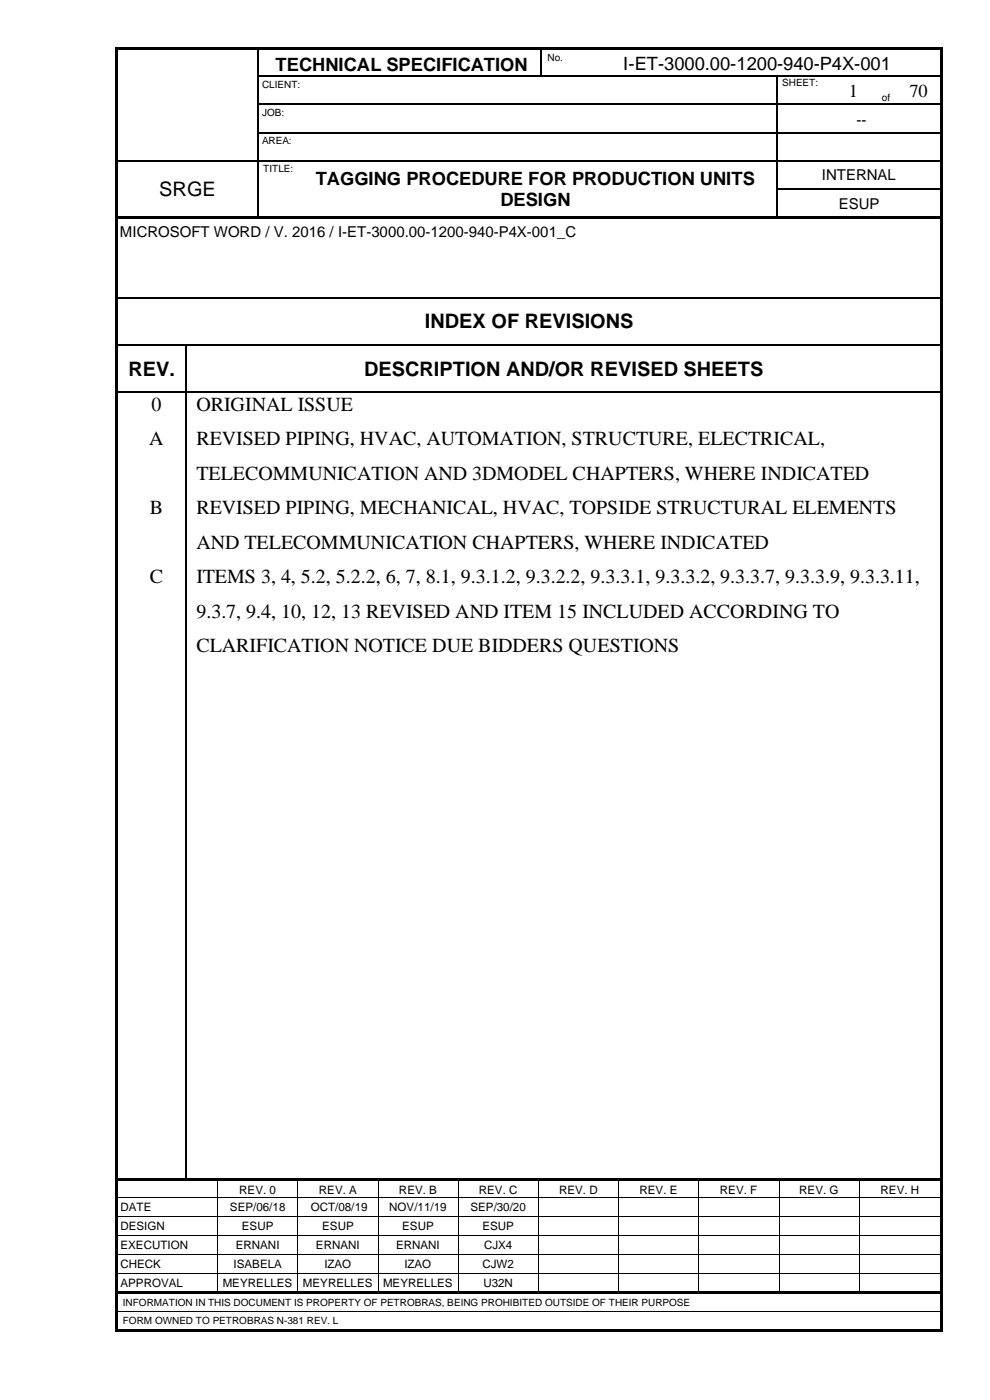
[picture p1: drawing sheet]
<svg xmlns="http://www.w3.org/2000/svg" width="210mm" height="297mm" viewBox="0 0 210 297" stroke-linecap="round" stroke-linejoin="round" font-family="sans-serif">
<defs><g id="words">
<g font-size="4.2">
<text x="33.8" y="41.7">SRGE</text>
<text x="90.1" y="69.7">INDEX OF REVISIONS</text>
<text x="27.3" y="79.7">REV.</text>
<text x="77.2" y="79.7">DESCRIPTION AND/OR REVISED SHEETS</text>
<text x="32.1" y="87.2">0</text>
<text x="41.7" y="87.2">ORIGINAL ISSUE</text>
<text x="31.7" y="94.5">A</text>
<text x="41.7" y="94.5">REVISED PIPING, HVAC, AUTOMATION, STRUCTURE, ELECTRICAL,</text>
<text x="41.7" y="101.8">TELECOMMUNICATION AND 3DMODEL CHAPTERS, WHERE INDICATED</text>
<text x="31.8" y="109.1">B</text>
<text x="41.7" y="109.1">REVISED PIPING, MECHANICAL, HVAC, TOPSIDE STRUCTURAL ELEMENTS</text>
<text x="41.7" y="116.4">AND TELECOMMUNICATION CHAPTERS, WHERE INDICATED</text>
<text x="31.8" y="123.7">C</text>
<text x="41.7" y="123.7">ITEMS 3, 4, 5.2, 5.2.2, 6, 7, 8.1, 9.3.1.2, 9.3.2.2, 9.3.3.1, 9.3.3.2, 9.3.3.7, 9.3.3.9, 9.3.3.11,</text>
<text x="41.7" y="131">9.3.7, 9.4, 10, 12, 13 REVISED AND ITEM 15 INCLUDED ACCORDING TO</text>
<text x="41.7" y="138.3">CLARIFICATION NOTICE DUE BIDDERS QUESTIONS</text>
</g>
<g font-size="3.9">
<text x="58.5" y="15">TECHNICAL SPECIFICATION</text>
<text x="132.2" y="14.9">I-ET-3000.00-1200-940-P4X-001</text>
<text x="180" y="20.5">1</text>
<text x="192.9" y="20.5">70</text>
<text x="67" y="39.3">TAGGING PROCEDURE FOR PRODUCTION UNITS</text>
<text x="106.1" y="43.8">DESIGN</text>
</g>
<g font-size="3.2">
<text x="181.7" y="26.5">--</text>
<text x="174.4" y="38.3">INTERNAL</text>
<text x="177.9" y="44.2">ESUP</text>
<text x="25.5" y="50.2">MICROSOFT WORD / V. 2016 / I-ET-3000.00-1200-940-P4X-001_C</text>
</g>
<g font-size="2.5">
<text x="25.5" y="257">DATE</text>
<text x="48.8" y="257">SEP/06/18</text>
<text x="50.8" y="253.2">REV. 0</text>
<text x="65.9" y="257">OCT/08/19</text>
<text x="67.7" y="253.2">REV. A</text>
<text x="82.6" y="257">NOV/11/19</text>
<text x="84.6" y="253.2">REV. B</text>
<text x="99.8" y="257">SEP/30/20</text>
<text x="101.6" y="253.2">REV. C</text>
<text x="118.6" y="253.2">REV. D</text>
<text x="135.7" y="253.2">REV. E</text>
<text x="152.7" y="253.2">REV. F</text>
<text x="169.5" y="253.2">REV. G</text>
<text x="186.8" y="253.2">REV. H</text>
<text x="25.5" y="261.1">DESIGN</text>
<text x="51.3" y="261.1">ESUP</text>
<text x="68.3" y="261.1">ESUP</text>
<text x="85.3" y="261.1">ESUP</text>
<text x="102.3" y="261.1">ESUP</text>
<text x="25.5" y="265">EXECUTION</text>
<text x="25.5" y="269.1">CHECK</text>
<text x="49.5" y="269.1">ISABELA</text>
<text x="50" y="265">ERNANI</text>
<text x="67" y="265">ERNANI</text>
<text x="68.8" y="269.1">IZAO</text>
<text x="84" y="265">ERNANI</text>
<text x="85.8" y="269.1">IZAO</text>
<text x="102.3" y="269.1">CJW2</text>
<text x="102.7" y="265">CJX4</text>
<text x="25.5" y="273.1">APPROVAL</text>
<text x="47.3" y="273.1">MEYRELLES</text>
<text x="64.3" y="273.1">MEYRELLES</text>
<text x="81.3" y="273.1">MEYRELLES</text>
<text x="102.5" y="273.1">U32N</text>
</g>
<g font-size="2.1">
<text x="116.1" y="12.9">No.</text>
<text x="55.6" y="18.6">CLIENT:</text>
<text x="165.9" y="18.3">SHEET:</text>
<text x="187.1" y="21.5">of</text>
<text x="55.6" y="24.6">JOB:</text>
<text x="55.6" y="30.6">AREA:</text>
<text x="55.8" y="36.6">TITLE:</text>
<text x="26" y="277.1">INFORMATION IN THIS DOCUMENT IS PROPERTY OF PETROBRAS, BEING PROHIBITED OUTSIDE OF THEIR PURPOSE</text>
<text x="26" y="281">FORM OWNED TO PETROBRAS N-381 REV. L</text>
</g>
</g></defs>
<g fill="#000">
<path d="M24.5 10h.5v.5h-.5z" fill-rule="evenodd"/>
<path d="M24.5 10h.5v.5h-.5z" fill-rule="evenodd"/>
<path d="M24.5 10.5h.5v5.5h-.5z" fill-rule="evenodd"/>
<path d="M24.5 16h.5v.3h-.5z" fill-rule="evenodd"/>
<path d="M25 10h29.6v.5h-29.6z" fill-rule="evenodd"/>
<path d="M54.6 10.5h.2z" fill-rule="evenodd"/>
<path d="M54.6 10h.5v.5h-.5z" fill-rule="evenodd"/>
<path d="M54.6 16h.2v.3h-.2z" fill-rule="evenodd"/>
<path d="M55.1 10h59.5v.5h-59.5z" fill-rule="evenodd"/>
<path d="M68.2 16h.2v.3h-.2z" fill-rule="evenodd"/>
<path d="M114.6 10.5h.3z" fill-rule="evenodd"/>
<path d="M114.6 10h.5v.5h-.5z" fill-rule="evenodd"/>
<path d="M114.6 16h.3v.3h-.3z" fill-rule="evenodd"/>
<path d="M115.1 10h5.6v.5h-5.6z" fill-rule="evenodd"/>
<path d="M120.7 10h.5v.5h-.5z" fill-rule="evenodd"/>
<path d="M120.7 16h.3v.3h-.3z" fill-rule="evenodd"/>
<path d="M121.2 10h78.3v.5h-78.3z" fill-rule="evenodd"/>
<path d="M164.7 16h.2v.3h-.2z" fill-rule="evenodd"/>
<path d="M177.3 16h.3v.3h-.3z" fill-rule="evenodd"/>
<path d="M184.7 16h.3v.3h-.3z" fill-rule="evenodd"/>
<path d="M190.2 16h.2v.3h-.2z" fill-rule="evenodd"/>
<path d="M199.6 10h.5v.5h-.5z" fill-rule="evenodd"/>
<path d="M199.6 10h.5v.5h-.5z" fill-rule="evenodd"/>
<path d="M199.6 10.5h.5v5.5h-.5z" fill-rule="evenodd"/>
<path d="M199.6 16h.5v.3h-.5z" fill-rule="evenodd"/>
<path d="M24.5 16.3h.5v5.7h-.5z" fill-rule="evenodd"/>
<path d="M24.5 22h.5v.3h-.5z" fill-rule="evenodd"/>
<path d="M24.5 22.3h.5v5.7h-.5z" fill-rule="evenodd"/>
<path d="M24.5 28h.5v.2h-.5z" fill-rule="evenodd"/>
<path d="M24.5 28.2h.5v5.8h-.5z" fill-rule="evenodd"/>
<path d="M24.5 34h.5v.3h-.5z" fill-rule="evenodd"/>
<path d="M54.6 22h.2v.3h-.2z" fill-rule="evenodd"/>
<path d="M54.6 28h.2v.2h-.2z" fill-rule="evenodd"/>
<path d="M54.6 34h.2v.3h-.2z" fill-rule="evenodd"/>
<path d="M62.5 34h.3v.3h-.3z" fill-rule="evenodd"/>
<path d="M68.2 22h.2v.3h-.2z" fill-rule="evenodd"/>
<path d="M68.2 28h.2v.2h-.2z" fill-rule="evenodd"/>
<path d="M68.2 34h.2v.3h-.2z" fill-rule="evenodd"/>
<path d="M164.7 22h.2v.3h-.2z" fill-rule="evenodd"/>
<path d="M164.7 28h.2v.2h-.2z" fill-rule="evenodd"/>
<path d="M164.7 34h.2v.3h-.2z" fill-rule="evenodd"/>
<path d="M177.3 22h.3v.3h-.3z" fill-rule="evenodd"/>
<path d="M184.7 22h.3v.3h-.3z" fill-rule="evenodd"/>
<path d="M190.2 22h.2v.3h-.2z" fill-rule="evenodd"/>
<path d="M199.6 16.3h.5v5.7h-.5z" fill-rule="evenodd"/>
<path d="M199.6 22h.5v.3h-.5z" fill-rule="evenodd"/>
<path d="M199.6 22.3h.5v5.7h-.5z" fill-rule="evenodd"/>
<path d="M199.6 28h.5v.2h-.5z" fill-rule="evenodd"/>
<path d="M199.6 28.2h.5v5.8h-.5z" fill-rule="evenodd"/>
<path d="M199.6 34h.5v.3h-.5z" fill-rule="evenodd"/>
<path d="M24.5 34.3h.5v5.7h-.5z" fill-rule="evenodd"/>
<path d="M24.5 40h.5v.3h-.5z" fill-rule="evenodd"/>
<path d="M24.5 40.3h.5v5.7h-.5z" fill-rule="evenodd"/>
<path d="M24.5 46h.5v.5h-.5z" fill-rule="evenodd"/>
<path d="M25 46h29.6v.5h-29.6z" fill-rule="evenodd"/>
<path d="M54.6 40h.2v.3h-.2z" fill-rule="evenodd"/>
<path d="M54.6 46h.5v.5h-.5z" fill-rule="evenodd"/>
<path d="M55.1 46h7.4v.5h-7.4z" fill-rule="evenodd"/>
<path d="M62.5 46h.5v.5h-.5z" fill-rule="evenodd"/>
<path d="M63 46h101.7v.5h-101.7z" fill-rule="evenodd"/>
<path d="M164.7 40h.2v.3h-.2z" fill-rule="evenodd"/>
<path d="M164.7 46h.5v.5h-.5z" fill-rule="evenodd"/>
<path d="M165.2 46h34.4v.5h-34.4z" fill-rule="evenodd"/>
<path d="M199.6 34.3h.5v5.7h-.5z" fill-rule="evenodd"/>
<path d="M199.6 40h.5v.3h-.5z" fill-rule="evenodd"/>
<path d="M199.6 40.3h.5v5.7h-.5z" fill-rule="evenodd"/>
<path d="M199.6 46h.5v.5h-.5z" fill-rule="evenodd"/>
<path d="M24.5 46.5h.5v16.5h-.5z" fill-rule="evenodd"/>
<path d="M24.5 63h.5v.3h-.5z" fill-rule="evenodd"/>
<path d="M24.5 63.3h.5v9.7h-.5z" fill-rule="evenodd"/>
<path d="M24.5 73h.5v.2h-.5z" fill-rule="evenodd"/>
<path d="M39.4 73h.3v.2h-.3z" fill-rule="evenodd"/>
<path d="M199.6 46.5h.5v16.5h-.5z" fill-rule="evenodd"/>
<path d="M199.6 63h.5v.3h-.5z" fill-rule="evenodd"/>
<path d="M199.6 63.3h.5v9.7h-.5z" fill-rule="evenodd"/>
<path d="M199.6 73h.5v.2h-.5z" fill-rule="evenodd"/>
<path d="M24.5 73.2h.5v9.8h-.5z" fill-rule="evenodd"/>
<path d="M24.5 83h.5v.2h-.5z" fill-rule="evenodd"/>
<path d="M39.4 83h.3v.2h-.3z" fill-rule="evenodd"/>
<path d="M199.6 73.2h.5v9.8h-.5z" fill-rule="evenodd"/>
<path d="M199.6 83h.5v.2h-.5z" fill-rule="evenodd"/>
<path d="M24.5 83.2h.5v166.9h-.5z" fill-rule="evenodd"/>
<path d="M24.5 250.1h.5v.5h-.5z" fill-rule="evenodd"/>
<path d="M24.5 250.6h.5v3.4h-.5z" fill-rule="evenodd"/>
<path d="M24.5 254h.5v.2h-.5z" fill-rule="evenodd"/>
<path d="M24.5 254.2h.5v3.9h-.5z" fill-rule="evenodd"/>
<path d="M24.5 258.1h.5v.1h-.5z" fill-rule="evenodd"/>
<path d="M25 250.1h14.4v.5h-14.4z" fill-rule="evenodd"/>
<path d="M39.4 250.1h.5v.5h-.5z" fill-rule="evenodd"/>
<path d="M39.9 250.1h6.2v.5h-6.2z" fill-rule="evenodd"/>
<path d="M46.1 250.6h.2z" fill-rule="evenodd"/>
<path d="M46.1 250.1h.5v.5h-.5z" fill-rule="evenodd"/>
<path d="M46.1 254h.2v.2h-.2z" fill-rule="evenodd"/>
<path d="M46.1 258.1h.2v.1h-.2z" fill-rule="evenodd"/>
<path d="M46.6 250.1h16.5v.5h-16.5z" fill-rule="evenodd"/>
<path d="M63.1 250.6h.2z" fill-rule="evenodd"/>
<path d="M63.1 250.1h.5v.5h-.5z" fill-rule="evenodd"/>
<path d="M63.1 254h.2v.2h-.2z" fill-rule="evenodd"/>
<path d="M63.1 258.1h.2v.1h-.2z" fill-rule="evenodd"/>
<path d="M63.6 250.1h16.5v.5h-16.5z" fill-rule="evenodd"/>
<path d="M80.1 250.6h.2z" fill-rule="evenodd"/>
<path d="M80.1 250.1h.5v.5h-.5z" fill-rule="evenodd"/>
<path d="M80.1 254h.2v.2h-.2z" fill-rule="evenodd"/>
<path d="M80.1 258.1h.2v.1h-.2z" fill-rule="evenodd"/>
<path d="M80.6 250.1h16.5v.5h-16.5z" fill-rule="evenodd"/>
<path d="M97.1 250.6h.2z" fill-rule="evenodd"/>
<path d="M97.1 250.1h.5v.5h-.5z" fill-rule="evenodd"/>
<path d="M97.1 254h.2v.2h-.2z" fill-rule="evenodd"/>
<path d="M97.1 258.1h.2v.1h-.2z" fill-rule="evenodd"/>
<path d="M97.6 250.1h16.6v.5h-16.6z" fill-rule="evenodd"/>
<path d="M114.2 250.6h.1z" fill-rule="evenodd"/>
<path d="M114.2 250.1h.5v.5h-.5z" fill-rule="evenodd"/>
<path d="M114.2 254h.1v.2h-.1z" fill-rule="evenodd"/>
<path d="M114.2 258.1h.1v.1h-.1z" fill-rule="evenodd"/>
<path d="M114.7 250.1h16.4v.5h-16.4z" fill-rule="evenodd"/>
<path d="M131.1 250.6h.2z" fill-rule="evenodd"/>
<path d="M131.1 250.1h.5v.5h-.5z" fill-rule="evenodd"/>
<path d="M131.1 254h.2v.2h-.2z" fill-rule="evenodd"/>
<path d="M131.1 258.1h.2v.1h-.2z" fill-rule="evenodd"/>
<path d="M131.6 250.1h16.5v.5h-16.5z" fill-rule="evenodd"/>
<path d="M148.1 250.6h.2z" fill-rule="evenodd"/>
<path d="M148.1 250.1h.6v.5h-.6z" fill-rule="evenodd"/>
<path d="M148.1 254h.2v.2h-.2z" fill-rule="evenodd"/>
<path d="M148.1 258.1h.2v.1h-.2z" fill-rule="evenodd"/>
<path d="M148.7 250.1h16.5v.5h-16.5z" fill-rule="evenodd"/>
<path d="M165.2 250.6h.1z" fill-rule="evenodd"/>
<path d="M165.2 250.1h.5v.5h-.5z" fill-rule="evenodd"/>
<path d="M165.2 254h.1v.2h-.1z" fill-rule="evenodd"/>
<path d="M165.2 258.1h.1v.1h-.1z" fill-rule="evenodd"/>
<path d="M165.7 250.1h16.5v.5h-16.5z" fill-rule="evenodd"/>
<path d="M182.2 250.6h.1z" fill-rule="evenodd"/>
<path d="M182.2 250.1h.5v.5h-.5z" fill-rule="evenodd"/>
<path d="M182.2 254h.1v.2h-.1z" fill-rule="evenodd"/>
<path d="M182.2 258.1h.1v.1h-.1z" fill-rule="evenodd"/>
<path d="M182.7 250.1h16.9v.5h-16.9z" fill-rule="evenodd"/>
<path d="M199.6 83.2h.5v166.9h-.5z" fill-rule="evenodd"/>
<path d="M199.6 250.1h.5v.5h-.5z" fill-rule="evenodd"/>
<path d="M199.6 250.6h.5v3.4h-.5z" fill-rule="evenodd"/>
<path d="M199.6 254h.5v.2h-.5z" fill-rule="evenodd"/>
<path d="M199.6 254.2h.5v3.9h-.5z" fill-rule="evenodd"/>
<path d="M199.6 258.1h.5v.1h-.5z" fill-rule="evenodd"/>
<path d="M24.5 258.2h.5v3.9h-.5z" fill-rule="evenodd"/>
<path d="M24.5 262.1h.5v.2h-.5z" fill-rule="evenodd"/>
<path d="M24.5 262.3h.5v3.8h-.5z" fill-rule="evenodd"/>
<path d="M24.5 266.1h.5v.1h-.5z" fill-rule="evenodd"/>
<path d="M24.5 266.2h.5v3.9h-.5z" fill-rule="evenodd"/>
<path d="M24.5 270.1h.5v.2h-.5z" fill-rule="evenodd"/>
<path d="M24.5 270.3h.5v3.8h-.5z" fill-rule="evenodd"/>
<path d="M24.5 274.1h.5v.5h-.5z" fill-rule="evenodd"/>
<path d="M24.5 274.6h.5v3.5h-.5z" fill-rule="evenodd"/>
<path d="M24.5 278.1h.5v.2h-.5z" fill-rule="evenodd"/>
<path d="M25 274.1h21.1v.5h-21.1z" fill-rule="evenodd"/>
<path d="M46.1 262.1h.2v.2h-.2z" fill-rule="evenodd"/>
<path d="M46.1 266.1h.2v.1h-.2z" fill-rule="evenodd"/>
<path d="M46.1 270.1h.2v.2h-.2z" fill-rule="evenodd"/>
<path d="M46.1 274.1h.5v.5h-.5z" fill-rule="evenodd"/>
<path d="M46.6 274.1h16.5v.5h-16.5z" fill-rule="evenodd"/>
<path d="M63.1 262.1h.2v.2h-.2z" fill-rule="evenodd"/>
<path d="M63.1 266.1h.2v.1h-.2z" fill-rule="evenodd"/>
<path d="M63.1 270.1h.2v.2h-.2z" fill-rule="evenodd"/>
<path d="M63.1 274.1h.5v.5h-.5z" fill-rule="evenodd"/>
<path d="M63.6 274.1h16.5v.5h-16.5z" fill-rule="evenodd"/>
<path d="M80.1 262.1h.2v.2h-.2z" fill-rule="evenodd"/>
<path d="M80.1 266.1h.2v.1h-.2z" fill-rule="evenodd"/>
<path d="M80.1 270.1h.2v.2h-.2z" fill-rule="evenodd"/>
<path d="M80.1 274.1h.5v.5h-.5z" fill-rule="evenodd"/>
<path d="M80.6 274.1h16.5v.5h-16.5z" fill-rule="evenodd"/>
<path d="M97.1 262.1h.2v.2h-.2z" fill-rule="evenodd"/>
<path d="M97.1 266.1h.2v.1h-.2z" fill-rule="evenodd"/>
<path d="M97.1 270.1h.2v.2h-.2z" fill-rule="evenodd"/>
<path d="M97.1 274.1h.5v.5h-.5z" fill-rule="evenodd"/>
<path d="M97.6 274.1h16.6v.5h-16.6z" fill-rule="evenodd"/>
<path d="M114.2 262.1h.1v.2h-.1z" fill-rule="evenodd"/>
<path d="M114.2 266.1h.1v.1h-.1z" fill-rule="evenodd"/>
<path d="M114.2 270.1h.1v.2h-.1z" fill-rule="evenodd"/>
<path d="M114.2 274.1h.5v.5h-.5z" fill-rule="evenodd"/>
<path d="M114.7 274.1h16.4v.5h-16.4z" fill-rule="evenodd"/>
<path d="M131.1 262.1h.2v.2h-.2z" fill-rule="evenodd"/>
<path d="M131.1 266.1h.2v.1h-.2z" fill-rule="evenodd"/>
<path d="M131.1 270.1h.2v.2h-.2z" fill-rule="evenodd"/>
<path d="M131.1 274.1h.5v.5h-.5z" fill-rule="evenodd"/>
<path d="M131.6 274.1h16.5v.5h-16.5z" fill-rule="evenodd"/>
<path d="M148.1 262.1h.2v.2h-.2z" fill-rule="evenodd"/>
<path d="M148.1 266.1h.2v.1h-.2z" fill-rule="evenodd"/>
<path d="M148.1 270.1h.2v.2h-.2z" fill-rule="evenodd"/>
<path d="M148.1 274.1h.6v.5h-.6z" fill-rule="evenodd"/>
<path d="M148.7 274.1h16.5v.5h-16.5z" fill-rule="evenodd"/>
<path d="M165.2 262.1h.1v.2h-.1z" fill-rule="evenodd"/>
<path d="M165.2 266.1h.1v.1h-.1z" fill-rule="evenodd"/>
<path d="M165.2 270.1h.1v.2h-.1z" fill-rule="evenodd"/>
<path d="M165.2 274.1h.5v.5h-.5z" fill-rule="evenodd"/>
<path d="M165.7 274.1h16.5v.5h-16.5z" fill-rule="evenodd"/>
<path d="M182.2 262.1h.1v.2h-.1z" fill-rule="evenodd"/>
<path d="M182.2 266.1h.1v.1h-.1z" fill-rule="evenodd"/>
<path d="M182.2 270.1h.1v.2h-.1z" fill-rule="evenodd"/>
<path d="M182.2 274.1h.5v.5h-.5z" fill-rule="evenodd"/>
<path d="M182.7 274.1h16.9v.5h-16.9z" fill-rule="evenodd"/>
<path d="M199.6 258.2h.5v3.9h-.5z" fill-rule="evenodd"/>
<path d="M199.6 262.1h.5v.2h-.5z" fill-rule="evenodd"/>
<path d="M199.6 262.3h.5v3.8h-.5z" fill-rule="evenodd"/>
<path d="M199.6 266.1h.5v.1h-.5z" fill-rule="evenodd"/>
<path d="M199.6 266.2h.5v3.9h-.5z" fill-rule="evenodd"/>
<path d="M199.6 270.1h.5v.2h-.5z" fill-rule="evenodd"/>
<path d="M199.6 270.3h.5v3.8h-.5z" fill-rule="evenodd"/>
<path d="M199.6 274.1h.5v.5h-.5z" fill-rule="evenodd"/>
<path d="M199.6 274.6h.5v3.5h-.5z" fill-rule="evenodd"/>
<path d="M199.6 278.1h.5v.2h-.5z" fill-rule="evenodd"/>
<path d="M24.5 278.3h.5v3.8h-.5z" fill-rule="evenodd"/>
<path d="M24.5 282.1h.5v.5h-.5z" fill-rule="evenodd"/>
<path d="M24.5 282.1h.5v.5h-.5z" fill-rule="evenodd"/>
<path d="M25 282.1h174.6v.5h-174.6z" fill-rule="evenodd"/>
<path d="M199.6 278.3h.5v3.8h-.5z" fill-rule="evenodd"/>
<path d="M199.6 282.1h.5v.5h-.5z" fill-rule="evenodd"/>
<path d="M199.6 282.1h.5v.5h-.5z" fill-rule="evenodd"/>
</g>
<g fill="none" stroke="#000" stroke-width=".25">
<path d="M54.7 10.5v5.5M54.7 16.3v5.7M54.8 16.1h13.4M68.4 16.1h46.2M114.7 10.5v5.5M114.9 16.1h5.8M121 16.1h43.7M164.8 16.3v5.7M164.9 16.1h12.4M177.6 16.1h7.1M185 16.1h5.2M190.4 16.1h9.2"/>
<path d="M25 34.1h29.6M54.7 22.3v5.7M54.7 28.2v5.8M54.7 34.3v5.7M54.8 22.1h13.4M54.8 28.1h13.4M54.8 34.1h7.7M62.8 34.1h5.4M68.4 22.1h96.3M68.4 28.1h96.3M68.4 34.1h96.3M164.8 22.3v5.7"/>
<path d="M164.8 28.2v5.8M164.8 34.3v5.7M164.9 22.1h12.4M164.9 28.1h34.7M164.9 34.1h34.7M177.6 22.1h7.1M185 22.1h5.2M190.4 22.1h9.2M54.7 40.3v5.7M164.8 40.3v5.7M164.9 40.1h34.7M25 63.1h174.6"/>
<path d="M25 73.1h14.4M39.5 73.2v9.8M39.7 73.1h159.8M25 83.1h14.4M39.5 83.2v166.9M39.7 83.1h159.8"/>
</g>
<g fill="none" stroke="#000" stroke-width=".21">
<path d="M25 254.1h21.1M25 258.1h21.1M46.2 250.6v3.4M46.2 254.2v3.9M46.2 258.2v3.9M46.3 254.1h16.8M46.3 258.1h16.8M63.2 250.6v3.4M63.2 254.2v3.9M63.2 258.2v3.9M63.3 254.1h16.8M63.3 258.1h16.8"/>
<path d="M80.2 250.6v3.4M80.2 254.2v3.9M80.2 258.2v3.9M80.3 254.1h16.8M80.3 258.1h16.8M97.2 250.6v3.4M97.2 254.2v3.9M97.2 258.2v3.9M97.3 254.1h16.9M97.3 258.1h16.9M114.2 250.6v3.4M114.2 254.2v3.9"/>
<path d="M114.2 258.2v3.9M114.3 254.1h16.8M114.3 258.1h16.8M131.2 250.6v3.4M131.2 254.2v3.9M131.2 258.2v3.9M131.3 254.1h16.8M131.3 258.1h16.8M148.2 250.6v3.4M148.2 254.2v3.9M148.2 258.2v3.9M148.3 254.1h16.9"/>
<path d="M148.3 258.1h16.9M165.3 250.6v3.4M165.3 254.2v3.9M165.3 258.2v3.9M165.3 254.1h16.9M165.3 258.1h16.9M182.2 250.6v3.4M182.2 254.2v3.9M182.2 258.2v3.9M182.3 254.1h17.3M182.3 258.1h17.3M25 262.2h21.1"/>
<path d="M25 266.1h21.1M25 270.2h21.1M25 278.2h174.6M46.2 262.3v3.8M46.2 266.2v3.9M46.2 270.3v3.8M46.3 262.2h16.8M46.3 266.1h16.8M46.3 270.2h16.8M63.2 262.3v3.8M63.2 266.2v3.9M63.2 270.3v3.8"/>
<path d="M63.3 262.2h16.8M63.3 266.1h16.8M63.3 270.2h16.8M80.2 262.3v3.8M80.2 266.2v3.9M80.2 270.3v3.8M80.3 262.2h16.8M80.3 266.1h16.8M80.3 270.2h16.8M97.2 262.3v3.8M97.2 266.2v3.9M97.2 270.3v3.8"/>
<path d="M97.3 262.2h16.9M97.3 266.1h16.9M97.3 270.2h16.9M114.2 262.3v3.8M114.2 266.2v3.9M114.2 270.3v3.8M114.3 262.2h16.8M114.3 266.1h16.8M114.3 270.2h16.8M131.2 262.3v3.8M131.2 266.2v3.9M131.2 270.3v3.8"/>
<path d="M131.3 262.2h16.8M131.3 266.1h16.8M131.3 270.2h16.8M148.2 262.3v3.8M148.2 266.2v3.9M148.2 270.3v3.8M148.3 262.2h16.9M148.3 266.1h16.9M148.3 270.2h16.9M165.3 262.3v3.8M165.3 266.2v3.9M165.3 270.3v3.8"/>
<path d="M165.3 262.2h16.9M165.3 266.1h16.9M165.3 270.2h16.9M182.2 262.3v3.8M182.2 266.2v3.9M182.2 270.3v3.8M182.3 262.2h17.3M182.3 266.1h17.3M182.3 270.2h17.3"/>
</g>
<use href="#words"/>
</svg>
